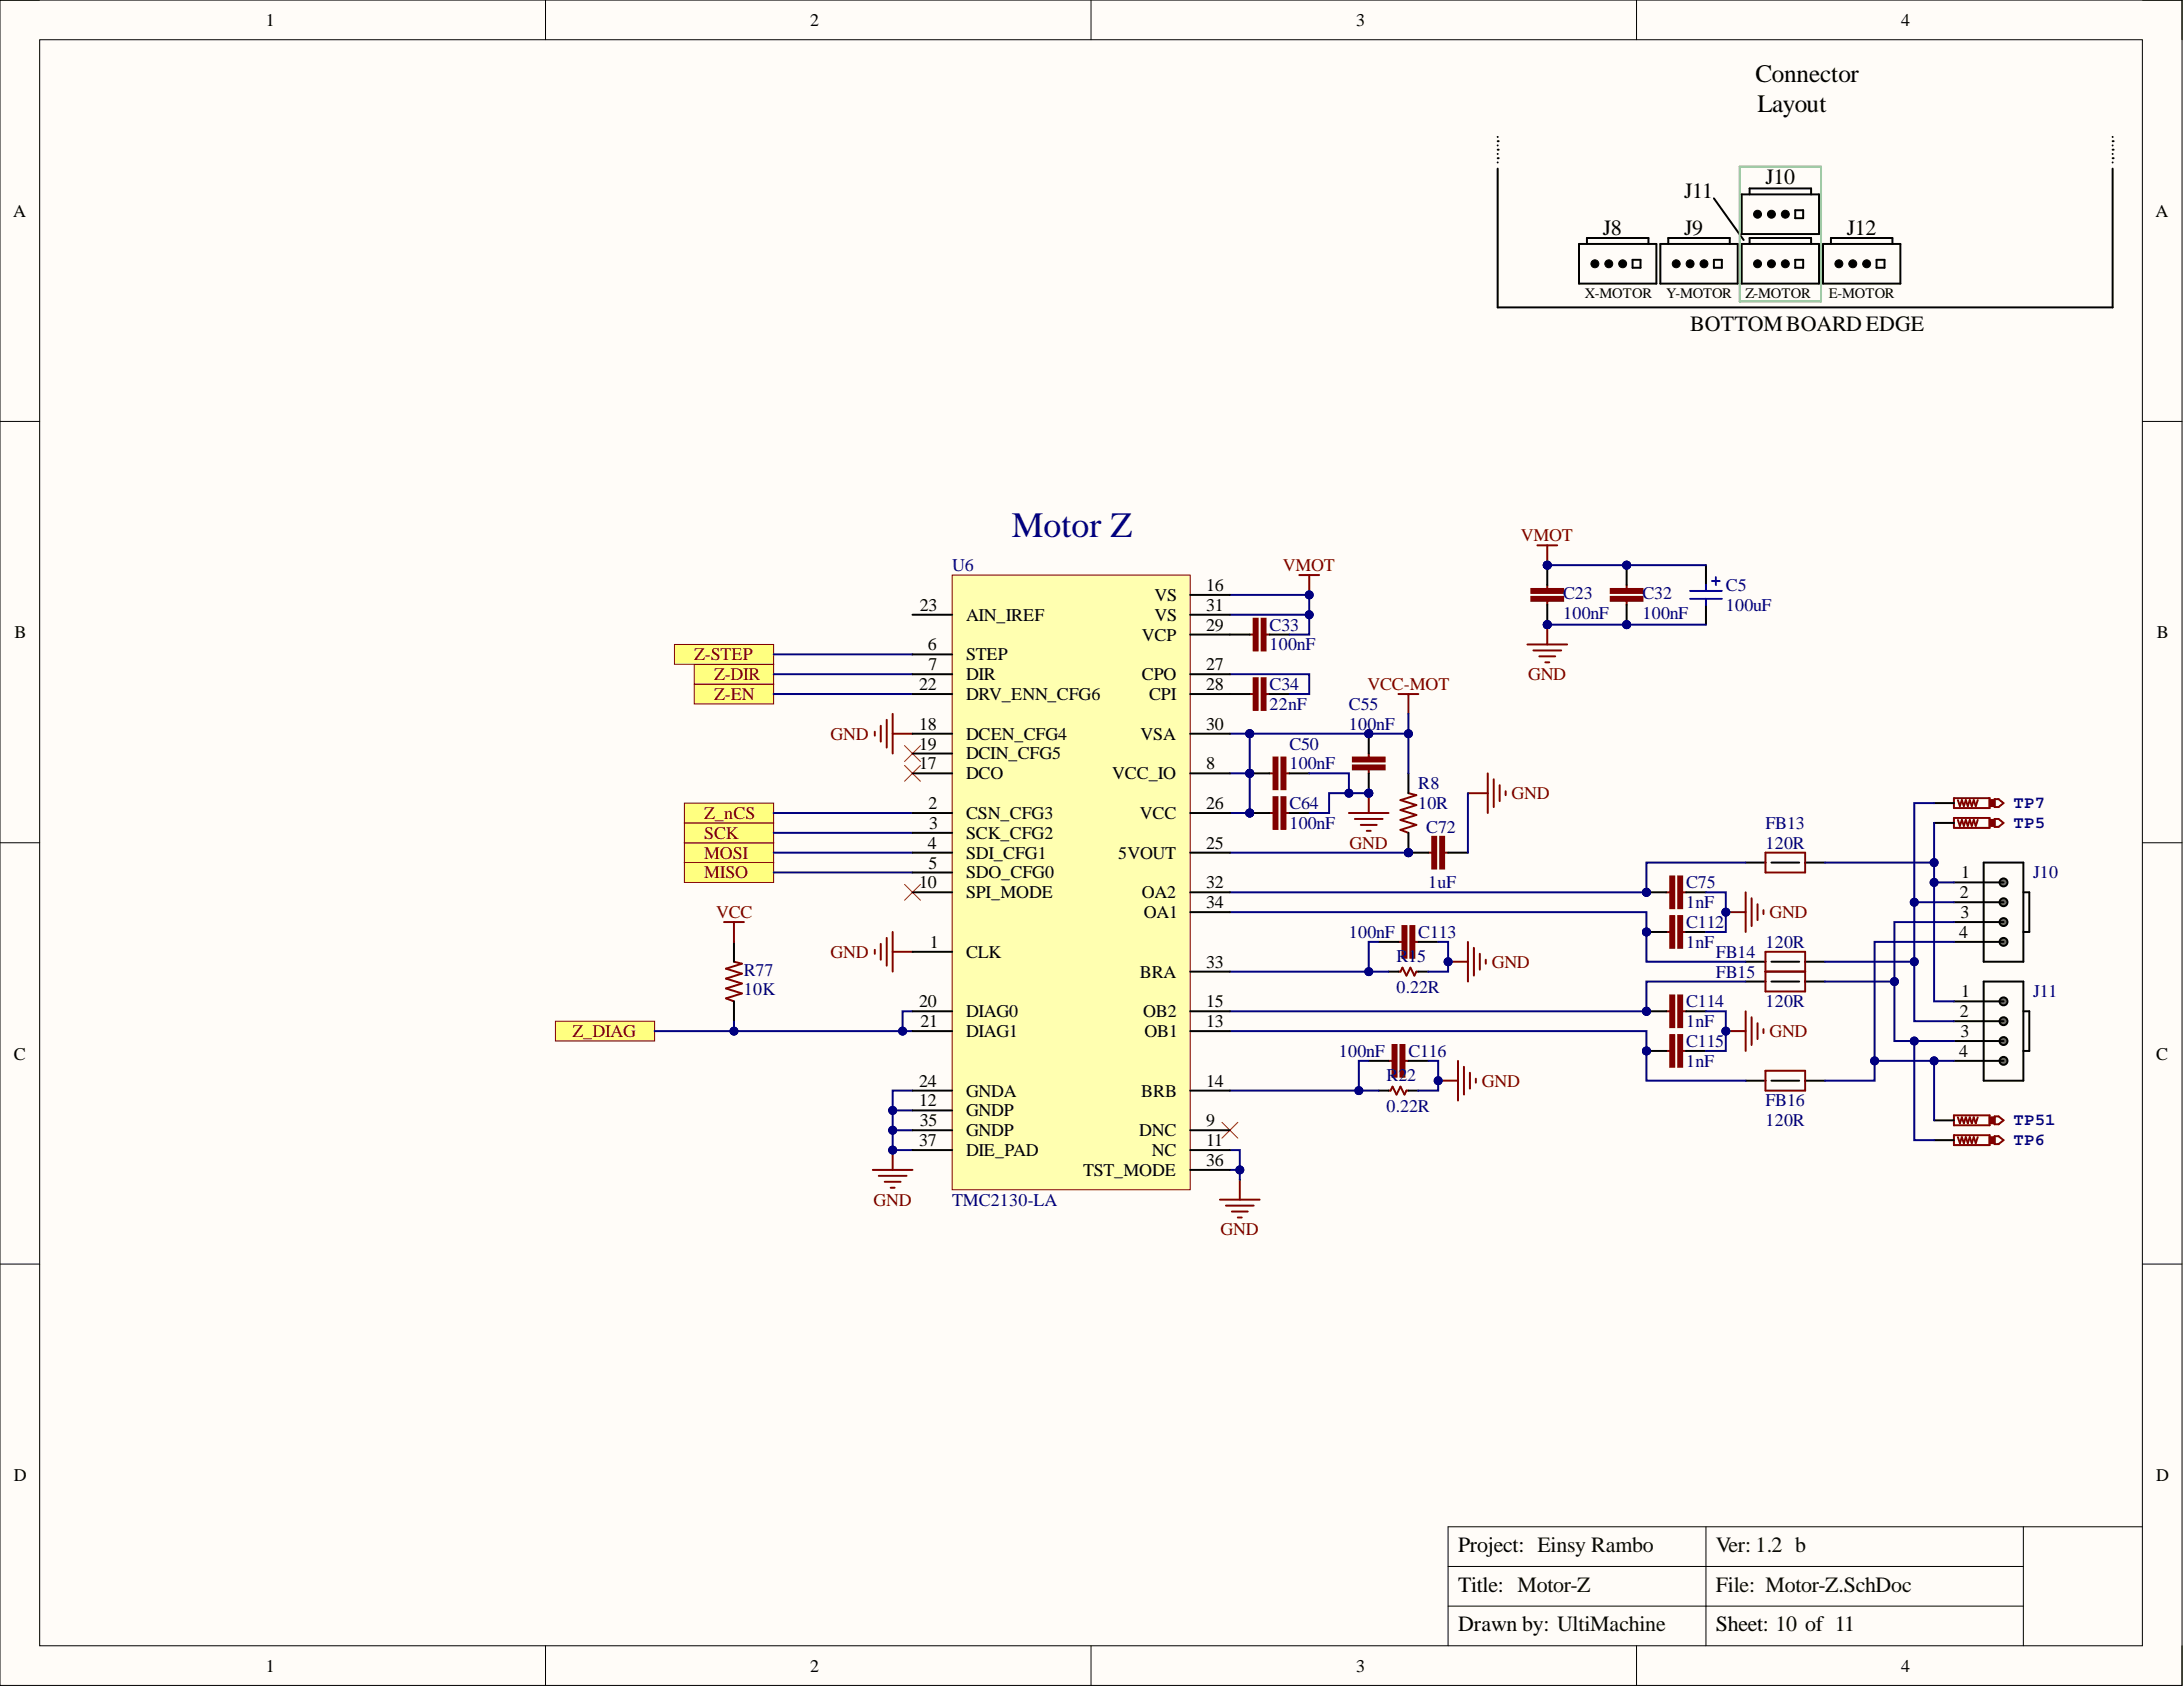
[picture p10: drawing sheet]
<svg xmlns="http://www.w3.org/2000/svg" width="279mm" height="216mm" viewBox="0 0 279 216" stroke-linecap="round" stroke-linejoin="round" font-family="sans-serif">
<defs><g id="words">
<text font-size="4.6" fill="#000080" x="129.5" y="68.8">Motor Z</text>
<g font-size="3.2">
<text x="224.7" y="10.5">Connector</text>
<text x="224.9" y="14.3">Layout</text>
</g>
<g font-size="2.8">
<text x="226" y="23.5">J10</text>
<text x="215.6" y="25.3">J11</text>
<text x="205.1" y="30.1">J8</text>
<text x="215.6" y="30.1">J9</text>
<text x="236.4" y="30.1">J12</text>
<text x="216.3" y="42.3">BOTTOMBOARD EDGE</text>
<text x="186.6" y="203.7">Title: Motor-Z</text>
<text x="186.6" y="198.6">Project: Einsy Rambo</text>
<text x="186.6" y="208.8">Drawn by: UltiMachine</text>
<text x="219.6" y="208.8">Sheet: 10 of 11</text>
</g>
<g font-size="2.8" fill="#080d02">
<text x="219.6" y="203.7">File: Motor-Z.SchDoc</text>
<text x="219.6" y="198.6">Ver: 1.2 b</text>
</g>
<g font-size="2.3">
<text x="34" y="3.3">1</text>
<text x="103.7" y="3.3">2</text>
<text x="173.6" y="3.3">3</text>
<text x="243.3" y="3.3">4</text>
<text x="1.7" y="27.8">A</text>
<text x="275.9" y="27.8">A</text>
<text x="147.8" y="76.9">VS</text>
<text x="154.4" y="75.6">16</text>
<text x="1.9" y="81.6">B</text>
<text x="117.7" y="78.2">23</text>
<text x="118.7" y="83.2">6</text>
<text x="123.6" y="79.4">AIN_IREF</text>
<text x="146.2" y="82">VCP</text>
<text x="147.8" y="79.4">VS</text>
<text x="154.4" y="80.7">29</text>
<text x="154.4" y="78.2">31</text>
<text x="276.1" y="81.6">B</text>
<text x="117.6" y="88.3">22</text>
<text x="118.8" y="85.8">7</text>
<text x="123.6" y="84.5">STEP</text>
<text x="123.6" y="87">DIR</text>
<text x="123.6" y="89.6">DRV_ENN_CFG6</text>
<text x="146.2" y="87">CPO</text>
<text x="147.1" y="89.6">CPI</text>
<text x="154.4" y="85.8">27</text>
<text x="154.4" y="88.3">28</text>
<text x="117.6" y="93.4">18</text>
<text x="117.6" y="95.9">19</text>
<text x="123.6" y="94.7">DCEN_CFG4</text>
<text x="146" y="94.7">VSA</text>
<text x="154.4" y="93.4">30</text>
<text x="117.6" y="98.5">17</text>
<text x="123.6" y="99.7">DCO</text>
<text x="123.6" y="97.2">DCIN_CFG5</text>
<text x="142.3" y="99.7">VCC_IO</text>
<text x="154.4" y="98.5">8</text>
<text x="118.8" y="103.5">2</text>
<text x="118.9" y="106.1">3</text>
<text x="123.6" y="104.8">CSN_CFG3</text>
<text x="123.6" y="107.3">SCK_CFG2</text>
<text x="145.9" y="104.8">VCC</text>
<text x="154.4" y="103.5">26</text>
<text x="117.6" y="113.7">10</text>
<text x="118.7" y="108.6">4</text>
<text x="118.8" y="111.2">5</text>
<text x="123.6" y="109.9">SDI_CFG1</text>
<text x="123.6" y="112.4">SDO_CFG0</text>
<text x="143.1" y="109.9">5VOUT</text>
<text x="154.4" y="108.6">25</text>
<text x="154.4" y="113.7">32</text>
<text x="251" y="112.4">1</text>
<text x="123.6" y="115">SPI_MODE</text>
<text x="146.2" y="115">OA2</text>
<text x="146.4" y="117.5">OA1</text>
<text x="154.4" y="116.2">34</text>
<text x="250.8" y="115">2</text>
<text x="250.9" y="117.5">3</text>
<text x="119" y="121.3">1</text>
<text x="123.6" y="122.6">CLK</text>
<text x="145.9" y="125.1">BRA</text>
<text x="154.4" y="123.8">33</text>
<text x="250.8" y="120">4</text>
<text x="117.6" y="128.9">20</text>
<text x="117.8" y="131.5">21</text>
<text x="123.6" y="130.2">DIAG0</text>
<text x="146.3" y="130.2">OB2</text>
<text x="154.4" y="131.5">13</text>
<text x="154.4" y="128.9">15</text>
<text x="250.8" y="130.2">2</text>
<text x="251" y="127.6">1</text>
<text x="1.8" y="135.6">C</text>
<text x="123.6" y="132.7">DIAG1</text>
<text x="146.5" y="132.7">OB1</text>
<text x="250.8" y="135.3">4</text>
<text x="250.9" y="132.7">3</text>
<text x="276" y="135.6">C</text>
<text x="117.6" y="141.6">12</text>
<text x="117.6" y="139.1">24</text>
<text x="123.6" y="142.9">GNDP</text>
<text x="123.6" y="140.3">GNDA</text>
<text x="146.1" y="140.3">BRB</text>
<text x="154.4" y="139.1">14</text>
<text x="117.6" y="146.7">37</text>
<text x="117.7" y="144.1">35</text>
<text x="123.6" y="145.4">GNDP</text>
<text x="123.6" y="147.9">DIE_PAD</text>
<text x="145.8" y="145.4">DNC</text>
<text x="147.4" y="147.9">NC</text>
<text x="154.4" y="144.1">9</text>
<text x="154.4" y="146.7">11</text>
<text x="154.4" y="149.2">36</text>
<text x="138.6" y="150.5">TST_MODE</text>
<text x="1.8" y="189.5">D</text>
<text x="276" y="189.5">D</text>
<text x="34" y="213.9">1</text>
<text x="103.7" y="213.9">2</text>
<text x="173.6" y="213.9">3</text>
<text x="243.3" y="213.9">4</text>
</g>
<g font-size="2.3" fill="#800000">
<text x="194.6" y="69.3">VMOT</text>
<text x="164.2" y="73.1">VMOT</text>
<text x="88.9" y="84.5">Z-STEP</text>
<text x="91.4" y="89.6">Z-EN</text>
<text x="91.4" y="87">Z-DIR</text>
<text x="175" y="88.3">VCC-MOT</text>
<text x="195.6" y="87">GND</text>
<text x="106.3" y="94.7">GND</text>
<text x="90.1" y="107.3">SCK</text>
<text x="90.1" y="104.8">Z_nCS</text>
<text x="193.5" y="102.3">GND</text>
<text x="90.1" y="109.9">MOSI</text>
<text x="90.1" y="112.4">MISO</text>
<text x="172.7" y="108.6">GND</text>
<text x="91.7" y="117.5">VCC</text>
<text x="226.5" y="117.5">GND</text>
<text x="106.3" y="122.6">GND</text>
<text x="190.9" y="123.8">GND</text>
<text x="73.3" y="132.7">Z_DIAG</text>
<text x="226.5" y="132.7">GND</text>
<text x="189.7" y="139.1">GND</text>
<text x="111.8" y="154.3">GND</text>
<text x="156.2" y="158.1">GND</text>
</g>
<g font-size="2.3" fill="#000080">
<text x="121.9" y="73.1">U6</text>
<text x="200.1" y="76.6">C23</text>
<text x="210.2" y="76.6">C32</text>
<text x="220.9" y="75.6">C5</text>
<text x="162.5" y="80.7">C33</text>
<text x="162.5" y="83.2">100nF</text>
<text x="200.1" y="79.2">100nF</text>
<text x="210.2" y="79.2">100nF</text>
<text x="220.9" y="78.2">100uF</text>
<text x="162.5" y="88.3">C34</text>
<text x="162.5" y="90.9">22nF</text>
<text x="165" y="95.9">C50</text>
<text x="172.6" y="90.9">C55</text>
<text x="172.6" y="93.4">100nF</text>
<text x="165" y="98.5">100nF</text>
<text x="181.5" y="101">R8</text>
<text x="165" y="103.5">C64</text>
<text x="165" y="106.1">100nF</text>
<text x="181.5" y="103.5">10R</text>
<text x="182.5" y="106.6">C72</text>
<text x="226" y="106.1">FB13</text>
<text x="182.8" y="113.7">1uF</text>
<text x="215.8" y="113.7">C75</text>
<text x="226" y="108.6">120R</text>
<text x="260.2" y="112.4">J10</text>
<text x="215.8" y="116.2">1nF</text>
<text x="215.8" y="118.8">C112</text>
<text x="95.2" y="124.9">R77</text>
<text x="172.6" y="120">100nF</text>
<text x="178.7" y="123.1">R15</text>
<text x="181.5" y="120">C113</text>
<text x="215.8" y="121.3">1nF</text>
<text x="219.6" y="122.6">FB14</text>
<text x="219.6" y="125.1">FB15</text>
<text x="226" y="121.3">120R</text>
<text x="95.2" y="127.4">10K</text>
<text x="178.7" y="127.1">0.22R</text>
<text x="215.8" y="128.9">C114</text>
<text x="215.8" y="131.5">1nF</text>
<text x="226" y="128.9">120R</text>
<text x="260.2" y="127.6">J11</text>
<text x="171.4" y="135.3">100nF</text>
<text x="180.3" y="135.3">C116</text>
<text x="215.8" y="134">C115</text>
<text x="215.8" y="136.5">1nF</text>
<text x="177.5" y="142.4">0.22R</text>
<text x="177.5" y="138.3">R22</text>
<text x="226" y="141.6">FB16</text>
<text x="226" y="144.1">120R</text>
<text x="121.9" y="154.3">TMC2130-LA</text>
</g>
<g font-size="2.2" fill="#000080">
<text x="257.7" y="105.9">TP5</text>
<text x="257.7" y="103.4">TP7</text>
<text x="257.7" y="144">TP51</text>
<text x="257.7" y="146.5">TP6</text>
</g>
<g font-size="1.9">
<text x="202.9" y="38.2">X-MOTOR</text>
<text x="213.3" y="38.2">Y-MOTOR</text>
<text x="223.4" y="38.2">Z-MOTOR</text>
<text x="234.1" y="38.2">E-MOTOR</text>
</g>
</g></defs>
<path d="M0 0h279.3v215.7h-279.3z" fill-rule="evenodd" fill="#fffcf8"/>
<path d="M0 0h279.3v215.7h-279.3z" fill="none" stroke="#000" stroke-width=".13"/>
<path d="M5.1 5.1h269.1v205.5h-269.1z" fill-rule="evenodd" fill="#fffcf8"/>
<g fill="none" stroke="#000" stroke-width=".13">
<path d="M0 0h5.1M5.1 5.1h269.1v205.5h-269.1zM69.8 0v5.1M139.6 0v5.1M209.5 0v5.1M274.2 0h5.1v5.1M0 53.9h5.1M274.2 53.9h5.1M0 107.9h5.1M274.2 107.9h5.1M0 161.8h5.1M274.2 161.8h5.1"/>
<path d="M218.3 195.4v15.2M259 195.4v15.2M274.2 195.4h-88.9v15.2M69.8 210.6v5.1M139.6 210.6v5.1M185.3 200.5h73.7M185.3 205.5h73.7M209.5 210.6v5.1M279.3 210.6v5.1"/>
</g>
<g fill="none" stroke="#800000" stroke-width=".25">
<path d="M112 93.6v.6M112.7 92.9v2M113.5 92.1v3.6M114.3 91.4v5M114.3 93.9h2.5M114.3 119.3v5M112 121.6v.5M112.7 120.8v2M113.5 120v3.6M114.3 121.8h2.5M111.7 149.7h5.1M112.5 150.5h3.5"/>
<path d="M113.2 151.2h2.1M114 152h.5M114.3 147.2v2.5"/>
</g>
<circle cx="114.3" cy="147.2" r=".51" fill="#000080"/>
<circle cx="114.3" cy="147.2" r=".51" fill="none" stroke="#000080" stroke-width=".13"/>
<path d="M160 81.2h.5M162 81.2h.5" fill="none" stroke="#800000" stroke-width=".25"/>
<path d="M161.5 79.2h.5v4h-.5z" fill-rule="evenodd" fill="#800000"/>
<path d="M161.5 79.2h.5v4h-.5z" fill="none" stroke="#800000" stroke-width=".25"/>
<path d="M160.5 79.2h.5v4h-.5z" fill-rule="evenodd" fill="#800000"/>
<path d="M160.5 79.2h.5v4h-.5zM160 88.8h.5M162 88.8h.5" fill="none" stroke="#800000" stroke-width=".25"/>
<path d="M157.4 81.2h2.6M162.5 81.2h2.5" fill="none" stroke="#000" stroke-width=".25"/>
<path d="M161.5 86.8h.5v4.1h-.5z" fill-rule="evenodd" fill="#800000"/>
<path d="M161.5 86.8h.5v4.1h-.5z" fill="none" stroke="#800000" stroke-width=".25"/>
<path d="M160.5 86.8h.5v4.1h-.5z" fill-rule="evenodd" fill="#800000"/>
<path d="M160.5 86.8h.5v4.1h-.5z" fill="none" stroke="#800000" stroke-width=".25"/>
<path d="M157.4 88.8h2.6M162.5 88.8h2.5" fill="none" stroke="#000" stroke-width=".25"/>
<circle cx="180.3" cy="109.1" r=".51" fill="#000080"/>
<circle cx="180.3" cy="109.1" r=".51" fill="none" stroke="#000080" stroke-width=".13"/>
<path d="M180.3 101.5l1 .3-2.1 .6 2.1 .6-2.1 .7 2.1 .6-2.1 .6 2.1 .7-2.1 .6 1.1 .4" fill="none" stroke="#800000" stroke-width=".25"/>
<path d="M180.3 99v2.5M180.3 106.6v2.5" fill="none" stroke="#000" stroke-width=".25"/>
<circle cx="180.3" cy="109.1" r=".51" fill="#000080"/>
<circle cx="180.3" cy="109.1" r=".51" fill="none" stroke="#000080" stroke-width=".13"/>
<circle cx="180.3" cy="109.1" r=".51" fill="#000080"/>
<circle cx="180.3" cy="109.1" r=".51" fill="none" stroke="#000080" stroke-width=".13"/>
<path d="M182.8 109.1h.5M184.8 109.1h.5" fill="none" stroke="#800000" stroke-width=".25"/>
<path d="M184.3 107.1h.5v4.1h-.5z" fill-rule="evenodd" fill="#800000"/>
<path d="M184.3 107.1h.5v4.1h-.5z" fill="none" stroke="#800000" stroke-width=".25"/>
<path d="M183.3 107.1h.5v4.1h-.5z" fill-rule="evenodd" fill="#800000"/>
<path d="M183.3 107.1h.5v4.1h-.5z" fill="none" stroke="#800000" stroke-width=".25"/>
<path d="M180.3 109.1h2.5" fill="none" stroke="#000" stroke-width=".25"/>
<circle cx="180.3" cy="109.1" r=".51" fill="#000080"/>
<circle cx="180.3" cy="109.1" r=".51" fill="none" stroke="#000080" stroke-width=".13"/>
<path d="M185.3 109.1h2.6" fill="none" stroke="#000" stroke-width=".25"/>
<circle cx="198" cy="79.9" r=".51" fill="#000080"/>
<circle cx="198" cy="79.9" r=".51" fill="none" stroke="#000080" stroke-width=".13"/>
<circle cx="198" cy="72.3" r=".51" fill="#000080"/>
<circle cx="198" cy="72.3" r=".51" fill="none" stroke="#000080" stroke-width=".13"/>
<path d="M198 74.9v.5M198 76.9v.5" fill="none" stroke="#800000" stroke-width=".25"/>
<path d="M196 75.4h4.1v.5h-4.1z" fill-rule="evenodd" fill="#800000"/>
<path d="M196 75.4h4.1v.5h-4.1z" fill="none" stroke="#800000" stroke-width=".25"/>
<path d="M196 76.4h4.1v.5h-4.1z" fill-rule="evenodd" fill="#800000"/>
<path d="M196 76.4h4.1v.5h-4.1z" fill="none" stroke="#800000" stroke-width=".25"/>
<path d="M198 77.4v2.5" fill="none" stroke="#000" stroke-width=".25"/>
<circle cx="198" cy="79.9" r=".51" fill="#000080"/>
<circle cx="198" cy="79.9" r=".51" fill="none" stroke="#000080" stroke-width=".13"/>
<path d="M198 72.3v2.6" fill="none" stroke="#000" stroke-width=".25"/>
<circle cx="198" cy="72.3" r=".51" fill="#000080"/>
<circle cx="198" cy="72.3" r=".51" fill="none" stroke="#000080" stroke-width=".13"/>
<circle cx="208.2" cy="79.9" r=".51" fill="#000080"/>
<circle cx="208.2" cy="79.9" r=".51" fill="none" stroke="#000080" stroke-width=".13"/>
<circle cx="208.2" cy="72.3" r=".51" fill="#000080"/>
<circle cx="208.2" cy="72.3" r=".51" fill="none" stroke="#000080" stroke-width=".13"/>
<path d="M208.2 74.9v.5M208.2 76.9v.5" fill="none" stroke="#800000" stroke-width=".25"/>
<path d="M206.2 75.4h4v.5h-4z" fill-rule="evenodd" fill="#800000"/>
<path d="M206.2 75.4h4v.5h-4z" fill="none" stroke="#800000" stroke-width=".25"/>
<path d="M206.2 76.4h4v.5h-4z" fill-rule="evenodd" fill="#800000"/>
<path d="M206.2 76.4h4v.5h-4z" fill="none" stroke="#800000" stroke-width=".25"/>
<path d="M208.2 77.4v2.5" fill="none" stroke="#000" stroke-width=".25"/>
<circle cx="208.2" cy="79.9" r=".51" fill="#000080"/>
<circle cx="208.2" cy="79.9" r=".51" fill="none" stroke="#000080" stroke-width=".13"/>
<path d="M208.2 72.3v2.6" fill="none" stroke="#000" stroke-width=".25"/>
<circle cx="208.2" cy="72.3" r=".51" fill="#000080"/>
<circle cx="208.2" cy="72.3" r=".51" fill="none" stroke="#000080" stroke-width=".13"/>
<path d="M218.3 72.3v2.6M218.3 77.4v2.5" fill="none" stroke="#000" stroke-width=".25"/>
<path d="M216.3 75.6h4.1M216.3 76.6h4.1M218.3 74.9v.7M218.3 76.6v.8M219.1 74.4h1M219.6 73.9v1" fill="none" stroke="#00f" stroke-width=".25"/>
<path d="M198 79.9v2.6M195.5 82.5h5.1M196.3 83.2h3.5M197 84h2M197.8 84.8h.5" fill="none" stroke="#800000" stroke-width=".25"/>
<circle cx="198" cy="79.9" r=".51" fill="#000080"/>
<circle cx="198" cy="79.9" r=".51" fill="none" stroke="#000080" stroke-width=".13"/>
<path d="M190.4 99v5M191.2 99.7v3.6M187.9 101.5h2.5M191.9 100.5v2M192.7 101.3v.5" fill="none" stroke="#800000" stroke-width=".25"/>
<circle cx="160" cy="104" r=".51" fill="#000080"/>
<circle cx="160" cy="104" r=".51" fill="none" stroke="#000080" stroke-width=".13"/>
<path d="M162.5 104h.5M164.5 104h.5" fill="none" stroke="#800000" stroke-width=".25"/>
<path d="M163 102h.5v4.1h-.5z" fill-rule="evenodd" fill="#800000"/>
<path d="M163 102h.5v4.1h-.5z" fill="none" stroke="#800000" stroke-width=".25"/>
<path d="M164 102h.5v4.1h-.5z" fill-rule="evenodd" fill="#800000"/>
<path d="M164 102h.5v4.1h-.5z" fill="none" stroke="#800000" stroke-width=".25"/>
<path d="M160 104h2.5M165 104h2.6" fill="none" stroke="#000" stroke-width=".25"/>
<circle cx="160" cy="104" r=".51" fill="#000080"/>
<circle cx="160" cy="104" r=".51" fill="none" stroke="#000080" stroke-width=".13"/>
<circle cx="160" cy="99" r=".51" fill="#000080"/>
<circle cx="160" cy="99" r=".51" fill="none" stroke="#000080" stroke-width=".13"/>
<path d="M162.5 99h.5M164.5 99h.5" fill="none" stroke="#800000" stroke-width=".25"/>
<path d="M163 96.9h.5v4.1h-.5z" fill-rule="evenodd" fill="#800000"/>
<path d="M163 96.9h.5v4.1h-.5z" fill="none" stroke="#800000" stroke-width=".25"/>
<path d="M164 96.9h.5v4.1h-.5z" fill-rule="evenodd" fill="#800000"/>
<path d="M164 96.9h.5v4.1h-.5z" fill="none" stroke="#800000" stroke-width=".25"/>
<path d="M160 99h2.5M165 99h2.6" fill="none" stroke="#000" stroke-width=".25"/>
<circle cx="160" cy="99" r=".51" fill="#000080"/>
<circle cx="160" cy="99" r=".51" fill="none" stroke="#000080" stroke-width=".13"/>
<circle cx="175.2" cy="101.5" r=".51" fill="#000080"/>
<circle cx="175.2" cy="101.5" r=".51" fill="none" stroke="#000080" stroke-width=".13"/>
<circle cx="175.2" cy="93.9" r=".51" fill="#000080"/>
<circle cx="175.2" cy="93.9" r=".51" fill="none" stroke="#000080" stroke-width=".13"/>
<path d="M175.2 96.4v.5M175.2 98.5v.5" fill="none" stroke="#800000" stroke-width=".25"/>
<path d="M173.2 96.9h4v.6h-4z" fill-rule="evenodd" fill="#800000"/>
<path d="M173.2 96.9h4v.6h-4z" fill="none" stroke="#800000" stroke-width=".25"/>
<path d="M173.2 98h4v.5h-4z" fill-rule="evenodd" fill="#800000"/>
<path d="M173.2 98h4v.5h-4z" fill="none" stroke="#800000" stroke-width=".25"/>
<path d="M175.2 99v2.5" fill="none" stroke="#000" stroke-width=".25"/>
<circle cx="175.2" cy="101.5" r=".51" fill="#000080"/>
<circle cx="175.2" cy="101.5" r=".51" fill="none" stroke="#000080" stroke-width=".13"/>
<path d="M175.2 93.9v2.5" fill="none" stroke="#000" stroke-width=".25"/>
<circle cx="175.2" cy="93.9" r=".51" fill="#000080"/>
<circle cx="175.2" cy="93.9" r=".51" fill="none" stroke="#000080" stroke-width=".13"/>
<path d="M172.6 104h5.1M173.4 104.8h3.6M174.2 105.6h2M174.9 106.3h.5M175.2 101.5v2.5" fill="none" stroke="#800000" stroke-width=".25"/>
<circle cx="175.2" cy="101.5" r=".51" fill="#000080"/>
<circle cx="175.2" cy="101.5" r=".51" fill="none" stroke="#000080" stroke-width=".13"/>
<path d="M250.1 104.7h4.6v1.3h-4.6zM250.6 104.9l.2 .8 .3-.8 .3 .8 .2-.8 .3 .8 .2-.8 .3 .8 .2-.8 .3 .8 .2-.8M255.3 104.8h.5l.6 .5-.6 .5h-.5z" fill="none" stroke="#800000" stroke-width=".25"/>
<path d="M254.7 104.9h.6v.8h-.6z" fill-rule="evenodd" fill="#800000"/>
<path d="M254.7 104.9h.6v.8h-.6z" fill="none" stroke="#800000" stroke-width=".25"/>
<path d="M247.5 105.3h2.6" fill="none" stroke="#000" stroke-width=".25"/>
<circle cx="210.7" cy="114.2" r=".51" fill="#000080"/>
<circle cx="210.7" cy="114.2" r=".51" fill="none" stroke="#000080" stroke-width=".13"/>
<path d="M213.3 114.2h.5M215.3 114.2h.5" fill="none" stroke="#800000" stroke-width=".25"/>
<path d="M214.8 112.2h.5v4h-.5z" fill-rule="evenodd" fill="#800000"/>
<path d="M214.8 112.2h.5v4h-.5z" fill="none" stroke="#800000" stroke-width=".25"/>
<path d="M213.8 112.2h.5v4h-.5z" fill-rule="evenodd" fill="#800000"/>
<path d="M213.8 112.2h.5v4h-.5z" fill="none" stroke="#800000" stroke-width=".25"/>
<path d="M210.7 114.2h2.6" fill="none" stroke="#000" stroke-width=".25"/>
<circle cx="210.7" cy="114.2" r=".51" fill="#000080"/>
<circle cx="210.7" cy="114.2" r=".51" fill="none" stroke="#000080" stroke-width=".13"/>
<path d="M215.8 114.2h2.5" fill="none" stroke="#000" stroke-width=".25"/>
<path d="M220.9 116.7h2.5M223.4 114.2v5.1M224.2 115v3.5M224.9 115.7v2.1M225.7 116.5v.5" fill="none" stroke="#800000" stroke-width=".25"/>
<circle cx="220.9" cy="116.7" r=".51" fill="#000080"/>
<circle cx="220.9" cy="116.7" r=".51" fill="none" stroke="#000080" stroke-width=".13"/>
<path d="M250.1 102.1h4.6v1.3h-4.6zM250.6 102.4l.2 .8 .3-.8 .3 .8 .2-.8 .3 .8 .2-.8 .3 .8 .2-.8 .3 .8 .2-.8M255.3 102.3h.5l.6 .5-.6 .5h-.5z" fill="none" stroke="#800000" stroke-width=".25"/>
<path d="M254.7 102.4h.6v.8h-.6z" fill-rule="evenodd" fill="#800000"/>
<path d="M254.7 102.4h.6v.8h-.6z" fill="none" stroke="#800000" stroke-width=".25"/>
<path d="M247.5 102.8h2.6" fill="none" stroke="#000" stroke-width=".25"/>
<circle cx="210.7" cy="119.3" r=".51" fill="#000080"/>
<circle cx="210.7" cy="119.3" r=".51" fill="none" stroke="#000080" stroke-width=".13"/>
<path d="M213.3 119.3h.5M215.3 119.3h.5" fill="none" stroke="#800000" stroke-width=".25"/>
<path d="M214.8 117.2h.5v4.1h-.5z" fill-rule="evenodd" fill="#800000"/>
<path d="M214.8 117.2h.5v4.1h-.5z" fill="none" stroke="#800000" stroke-width=".25"/>
<path d="M213.8 117.2h.5v4.1h-.5z" fill-rule="evenodd" fill="#800000"/>
<path d="M213.8 117.2h.5v4.1h-.5z" fill="none" stroke="#800000" stroke-width=".25"/>
<path d="M210.7 119.3h2.6" fill="none" stroke="#000" stroke-width=".25"/>
<circle cx="210.7" cy="119.3" r=".51" fill="#000080"/>
<circle cx="210.7" cy="119.3" r=".51" fill="none" stroke="#000080" stroke-width=".13"/>
<path d="M215.8 119.3h2.5" fill="none" stroke="#000" stroke-width=".25"/>
<path d="M179 120.5h.5M181 120.5h.5" fill="none" stroke="#800000" stroke-width=".25"/>
<path d="M179.5 118.5h.5v4.1h-.5z" fill-rule="evenodd" fill="#800000"/>
<path d="M179.5 118.5h.5v4.1h-.5z" fill="none" stroke="#800000" stroke-width=".25"/>
<path d="M180.5 118.5h.5v4.1h-.5z" fill-rule="evenodd" fill="#800000"/>
<path d="M180.5 118.5h.5v4.1h-.5zM185.3 123.1h2.6M187.9 120.5v5.1M188.6 121.3v3.6M189.4 122.1v2M190.2 122.8v.5" fill="none" stroke="#800000" stroke-width=".25"/>
<path d="M176.5 120.5h2.5M181.5 120.5h2.6" fill="none" stroke="#000" stroke-width=".25"/>
<circle cx="185.3" cy="123.1" r=".51" fill="#000080"/>
<circle cx="185.3" cy="123.1" r=".51" fill="none" stroke="#000080" stroke-width=".13"/>
<path d="M250.1 145.3h4.6v1.3h-4.6zM250.6 145.5l.2 .8 .3-.8 .3 .8 .2-.8 .3 .8 .2-.8 .3 .8 .2-.8 .3 .8 .2-.8M255.3 145.4h.5l.6 .5-.6 .5h-.5z" fill="none" stroke="#800000" stroke-width=".25"/>
<path d="M254.7 145.5h.6v.8h-.6z" fill-rule="evenodd" fill="#800000"/>
<path d="M254.7 145.5h.6v.8h-.6z" fill="none" stroke="#800000" stroke-width=".25"/>
<path d="M247.5 145.9h2.6" fill="none" stroke="#000" stroke-width=".25"/>
<circle cx="210.7" cy="134.5" r=".51" fill="#000080"/>
<circle cx="210.7" cy="134.5" r=".51" fill="none" stroke="#000080" stroke-width=".13"/>
<path d="M213.3 134.5h.5M215.3 134.5h.5" fill="none" stroke="#800000" stroke-width=".25"/>
<path d="M214.8 132.5h.5v4h-.5z" fill-rule="evenodd" fill="#800000"/>
<path d="M214.8 132.5h.5v4h-.5z" fill="none" stroke="#800000" stroke-width=".25"/>
<path d="M213.8 132.5h.5v4h-.5z" fill-rule="evenodd" fill="#800000"/>
<path d="M213.8 132.5h.5v4h-.5z" fill="none" stroke="#800000" stroke-width=".25"/>
<path d="M210.7 134.5h2.6" fill="none" stroke="#000" stroke-width=".25"/>
<circle cx="210.7" cy="134.5" r=".51" fill="#000080"/>
<circle cx="210.7" cy="134.5" r=".51" fill="none" stroke="#000080" stroke-width=".13"/>
<path d="M215.8 134.5h2.5" fill="none" stroke="#000" stroke-width=".25"/>
<circle cx="210.7" cy="129.4" r=".51" fill="#000080"/>
<circle cx="210.7" cy="129.4" r=".51" fill="none" stroke="#000080" stroke-width=".13"/>
<path d="M213.3 129.4h.5M215.3 129.4h.5" fill="none" stroke="#800000" stroke-width=".25"/>
<path d="M214.8 127.4h.5v4.1h-.5z" fill-rule="evenodd" fill="#800000"/>
<path d="M214.8 127.4h.5v4.1h-.5z" fill="none" stroke="#800000" stroke-width=".25"/>
<path d="M213.8 127.4h.5v4.1h-.5z" fill-rule="evenodd" fill="#800000"/>
<path d="M213.8 127.4h.5v4.1h-.5z" fill="none" stroke="#800000" stroke-width=".25"/>
<path d="M210.7 129.4h2.6" fill="none" stroke="#000" stroke-width=".25"/>
<circle cx="210.7" cy="129.4" r=".51" fill="#000080"/>
<circle cx="210.7" cy="129.4" r=".51" fill="none" stroke="#000080" stroke-width=".13"/>
<path d="M215.8 129.4h2.5" fill="none" stroke="#000" stroke-width=".25"/>
<path d="M220.9 132h2.5M223.4 129.4v5.1M224.2 130.2v3.5M224.9 130.9v2.1M225.7 131.7v.5" fill="none" stroke="#800000" stroke-width=".25"/>
<circle cx="220.9" cy="132" r=".51" fill="#000080"/>
<circle cx="220.9" cy="132" r=".51" fill="none" stroke="#000080" stroke-width=".13"/>
<path d="M177.7 135.8h.5M179.8 135.8h.5" fill="none" stroke="#800000" stroke-width=".25"/>
<path d="M178.2 133.7h.5v4.1h-.5z" fill-rule="evenodd" fill="#800000"/>
<path d="M178.2 133.7h.5v4.1h-.5z" fill="none" stroke="#800000" stroke-width=".25"/>
<path d="M179.2 133.7h.6v4.1h-.6z" fill-rule="evenodd" fill="#800000"/>
<path d="M179.2 133.7h.6v4.1h-.6zM184.1 138.3h2.5M186.6 135.8v5M187.4 136.5v3.6M188.1 137.3v2M188.9 138.1v.5" fill="none" stroke="#800000" stroke-width=".25"/>
<path d="M175.2 135.8h2.5M180.3 135.8h2.5" fill="none" stroke="#000" stroke-width=".25"/>
<circle cx="184.1" cy="138.3" r=".51" fill="#000080"/>
<circle cx="184.1" cy="138.3" r=".51" fill="none" stroke="#000080" stroke-width=".13"/>
<path d="M87.6 107.9h11.4v2.5h-11.4z" fill-rule="evenodd" fill="#ffff80"/>
<path d="M87.6 107.9h11.4v2.5h-11.4z" fill="none" stroke="#800000" stroke-width=".13"/>
<path d="M87.6 110.4h11.4v2.5h-11.4z" fill-rule="evenodd" fill="#ffff80"/>
<path d="M87.6 110.4h11.4v2.5h-11.4z" fill="none" stroke="#800000" stroke-width=".13"/>
<path d="M87.6 105.3h11.4v2.6h-11.4z" fill-rule="evenodd" fill="#ffff80"/>
<path d="M87.6 105.3h11.4v2.6h-11.4z" fill="none" stroke="#800000" stroke-width=".13"/>
<path d="M250.1 142.7h4.6v1.3h-4.6zM250.6 143l.2 .8 .3-.8 .3 .8 .2-.8 .3 .8 .2-.8 .3 .8 .2-.8 .3 .8 .2-.8M255.3 142.9h.5l.6 .5-.6 .5h-.5z" fill="none" stroke="#800000" stroke-width=".25"/>
<path d="M254.7 143h.6v.8h-.6z" fill-rule="evenodd" fill="#800000"/>
<path d="M254.7 143h.6v.8h-.6z" fill="none" stroke="#800000" stroke-width=".25"/>
<path d="M247.5 143.4h2.6" fill="none" stroke="#000" stroke-width=".25"/>
<path d="M88.9 87.6h10.1v2.5h-10.1z" fill-rule="evenodd" fill="#ffff80"/>
<path d="M88.9 87.6h10.1v2.5h-10.1z" fill="none" stroke="#800000" stroke-width=".13"/>
<path d="M88.9 85h10.1v2.6h-10.1z" fill-rule="evenodd" fill="#ffff80"/>
<path d="M88.9 85h10.1v2.6h-10.1z" fill="none" stroke="#800000" stroke-width=".13"/>
<path d="M86.3 82.5h12.7v2.5h-12.7z" fill-rule="evenodd" fill="#ffff80"/>
<path d="M86.3 82.5h12.7v2.5h-12.7z" fill="none" stroke="#800000" stroke-width=".13"/>
<path d="M71.1 130.7h12.7v2.5h-12.7z" fill-rule="evenodd" fill="#ffff80"/>
<path d="M71.1 130.7h12.7v2.5h-12.7z" fill="none" stroke="#800000" stroke-width=".13"/>
<path d="M87.6 102.8h11.4v2.5h-11.4z" fill-rule="evenodd" fill="#ffff80"/>
<path d="M87.6 102.8h11.4v2.5h-11.4z" fill="none" stroke="#800000" stroke-width=".13"/>
<path d="M166.3 73.6h2.5M167.6 73.6v2.5M179 88.8h2.5M180.3 88.8v2.6M92.7 118h2.5M93.9 118v2.5M93.9 123.1l1.1 .2-2.1 .7 2.1 .6-2.1 .6 2.1 .7-2.1 .6 2.1 .6-2.1 .7 1 .4M156.1 153.5h5.1M156.9 154.3h3.6M157.7 155.1h2M158.4 155.8h.5M158.7 151v2.5" fill="none" stroke="#800000" stroke-width=".25"/>
<path d="M115.8 95.4l2 2.1M115.8 98l2 2M117.8 95.4l-2 2.1M117.8 98l-2 2M115.8 113.2l2 2M117.8 113.2l-2 2M156.4 143.6l2 2.1M158.4 143.6l-2 2.1" fill="none" stroke="#f00" stroke-width=".13"/>
<g fill="none" stroke="#000" stroke-width=".25">
<path d="M191.7 18.1h.1M191.7 19.2h.1M191.7 17.5h.1M191.7 18.6h.1M191.7 19.7h.1M270.4 18.1h.1M270.4 19.2h.1M270.4 17.5h.1M270.4 18.6h.1M270.4 19.7h.1M191.7 20.2h.1M191.7 21.6v17.7h78.7v-17.7"/>
<path d="M191.7 20.8h.1M202.1 31.2h9.9v5.1h-9.9zM203.1 31.2v-.7h7.9v.7M209 33.3h1v1h-1zM212.5 31.2h9.9v5.1h-9.9zM213.5 31.2v-.7h7.9v.7M219.4 33.3h1v1h-1zM219.4 25.4l3.8 5.3M222.9 31.2h9.9v5.1h-9.9zM222.9 24.9h9.9v5.1h-9.9zM223.9 31.2v-.7h7.9v.7M223.9 24.9v-.8h7.9v.8"/>
<path d="M229.8 33.3h1v1h-1zM229.8 26.9h1v1h-1zM233.3 31.2h9.9v5.1h-9.9zM234.3 31.2v-.7h7.9v.7M240.2 33.3h1v1h-1zM270.4 20.2h.1M270.4 20.8h.1M93.9 120.5v2.6M93.9 128.2v2.5"/>
</g>
<g fill="#000">
<circle cx="204.1" cy="33.8" r=".51"/>
<circle cx="205.9" cy="33.8" r=".51"/>
<circle cx="207.7" cy="33.8" r=".51"/>
<circle cx="214.5" cy="33.8" r=".51"/>
<circle cx="216.3" cy="33.8" r=".51"/>
<circle cx="218.1" cy="33.8" r=".51"/>
<circle cx="224.9" cy="33.8" r=".51"/>
<circle cx="224.9" cy="27.4" r=".51"/>
<circle cx="226.7" cy="33.8" r=".51"/>
<circle cx="226.7" cy="27.4" r=".51"/>
<circle cx="228.5" cy="33.8" r=".51"/>
<circle cx="228.5" cy="27.4" r=".51"/>
<circle cx="235.4" cy="33.8" r=".51"/>
<circle cx="237.1" cy="33.8" r=".51"/>
<circle cx="238.9" cy="33.8" r=".51"/>
</g>
<g fill="none" stroke="#000" stroke-width=".13">
<circle cx="204.1" cy="33.8" r=".51"/>
<circle cx="205.9" cy="33.8" r=".51"/>
<circle cx="207.7" cy="33.8" r=".51"/>
<circle cx="214.5" cy="33.8" r=".51"/>
<circle cx="216.3" cy="33.8" r=".51"/>
<circle cx="218.1" cy="33.8" r=".51"/>
<circle cx="224.9" cy="33.8" r=".51"/>
<circle cx="224.9" cy="27.4" r=".51"/>
<circle cx="226.7" cy="33.8" r=".51"/>
<circle cx="226.7" cy="27.4" r=".51"/>
<circle cx="228.5" cy="33.8" r=".51"/>
<circle cx="228.5" cy="27.4" r=".51"/>
<circle cx="235.4" cy="33.8" r=".51"/>
<circle cx="237.1" cy="33.8" r=".51"/>
<circle cx="238.9" cy="33.8" r=".51"/>
</g>
<path d="M222.7 21.3h10.4v17.3h-10.4z" fill="none" stroke="#5cd481" stroke-width=".25"/>
<circle cx="167.6" cy="76.1" r=".51" fill="#000080"/>
<circle cx="167.6" cy="76.1" r=".51" fill="none" stroke="#000080" stroke-width=".13"/>
<path d="M196.8 69.8h2.5M198 69.8v2.5" fill="none" stroke="#800000" stroke-width=".25"/>
<circle cx="198" cy="72.3" r=".51" fill="#000080"/>
<circle cx="198" cy="72.3" r=".51" fill="none" stroke="#000080" stroke-width=".13"/>
<path d="M226 109.1h5v2.6h-5zM177.7 139.6h.3l.2-.5 .5 1 .5-1 .6 1 .2-.5h.3M179 124.3h.2l.3-.5 .5 1.1 .5-1.1 .5 1.1 .3-.6h.2M226 124.3h5M226 121.8h5v5.1h-5zM226 137h5v2.6h-5z" fill="none" stroke="#800000" stroke-width=".25"/>
<g fill="none" stroke="#000" stroke-width=".25">
<path d="M223.4 110.4h2.6M226.7 110.4h3.6M231 110.4h2.6M176.5 139.6h1.2M177.7 124.3h1.3M180.3 139.6h1.2M181.5 124.3h1.3M223.4 123.1h2.6M223.4 125.6h2.6M223.4 138.3h2.6M226.7 123.1h3.6M226.7 125.6h3.6"/>
<path d="M226.7 138.3h3.6M231 123.1h2.6M231 125.6h2.6M231 138.3h2.6"/>
</g>
<path d="M99 104h17.8M99 106.6h17.8M99 109.1h17.8M99 111.7h17.8M83.8 132h33" fill="none" stroke="#000080" stroke-width=".25"/>
<circle cx="115.5" cy="132" r=".51" fill="#000080"/>
<circle cx="115.5" cy="132" r=".51" fill="none" stroke="#000080" stroke-width=".13"/>
<circle cx="93.9" cy="132" r=".51" fill="#000080"/>
<circle cx="93.9" cy="132" r=".51" fill="none" stroke="#000080" stroke-width=".13"/>
<path d="M116.8 144.6h-2.5v2.6h2.5" fill="none" stroke="#000080" stroke-width=".25"/>
<circle cx="114.3" cy="144.6" r=".51" fill="#000080"/>
<circle cx="114.3" cy="144.6" r=".51" fill="none" stroke="#000080" stroke-width=".13"/>
<circle cx="114.3" cy="147.2" r=".51" fill="#000080"/>
<circle cx="114.3" cy="147.2" r=".51" fill="none" stroke="#000080" stroke-width=".13"/>
<path d="M116.8 142.1h-2.5v2.5" fill="none" stroke="#000080" stroke-width=".25"/>
<circle cx="114.3" cy="142.1" r=".51" fill="#000080"/>
<circle cx="114.3" cy="142.1" r=".51" fill="none" stroke="#000080" stroke-width=".13"/>
<circle cx="114.3" cy="144.6" r=".51" fill="#000080"/>
<circle cx="114.3" cy="144.6" r=".51" fill="none" stroke="#000080" stroke-width=".13"/>
<path d="M116.8 139.6h-2.5v2.5" fill="none" stroke="#000080" stroke-width=".25"/>
<circle cx="114.3" cy="142.1" r=".51" fill="#000080"/>
<circle cx="114.3" cy="142.1" r=".51" fill="none" stroke="#000080" stroke-width=".13"/>
<path d="M198 72.3h20.3" fill="none" stroke="#000080" stroke-width=".25"/>
<circle cx="198" cy="72.3" r=".51" fill="#000080"/>
<circle cx="198" cy="72.3" r=".51" fill="none" stroke="#000080" stroke-width=".13"/>
<circle cx="208.2" cy="72.3" r=".51" fill="#000080"/>
<circle cx="208.2" cy="72.3" r=".51" fill="none" stroke="#000080" stroke-width=".13"/>
<path d="M198 79.9h20.3" fill="none" stroke="#000080" stroke-width=".25"/>
<circle cx="198" cy="79.9" r=".51" fill="#000080"/>
<circle cx="198" cy="79.9" r=".51" fill="none" stroke="#000080" stroke-width=".13"/>
<circle cx="208.2" cy="79.9" r=".51" fill="#000080"/>
<circle cx="208.2" cy="79.9" r=".51" fill="none" stroke="#000080" stroke-width=".13"/>
<path d="M167.6 99h5v2.5" fill="none" stroke="#000080" stroke-width=".25"/>
<circle cx="172.6" cy="101.5" r=".51" fill="#000080"/>
<circle cx="172.6" cy="101.5" r=".51" fill="none" stroke="#000080" stroke-width=".13"/>
<path d="M218.3 114.2h2.6v5.1h-2.6" fill="none" stroke="#000080" stroke-width=".25"/>
<circle cx="220.9" cy="116.7" r=".51" fill="#000080"/>
<circle cx="220.9" cy="116.7" r=".51" fill="none" stroke="#000080" stroke-width=".13"/>
<path d="M218.3 129.4h2.6v5.1h-2.6" fill="none" stroke="#000080" stroke-width=".25"/>
<circle cx="220.9" cy="132" r=".51" fill="#000080"/>
<circle cx="220.9" cy="132" r=".51" fill="none" stroke="#000080" stroke-width=".13"/>
<path d="M157.4 109.1h22.9M187.9 101.5v7.6" fill="none" stroke="#000080" stroke-width=".25"/>
<circle cx="180.3" cy="109.1" r=".51" fill="#000080"/>
<circle cx="180.3" cy="109.1" r=".51" fill="none" stroke="#000080" stroke-width=".13"/>
<path d="M157.4 104h2.6" fill="none" stroke="#000080" stroke-width=".25"/>
<circle cx="160" cy="104" r=".51" fill="#000080"/>
<circle cx="160" cy="104" r=".51" fill="none" stroke="#000080" stroke-width=".13"/>
<path d="M157.4 99h2.6" fill="none" stroke="#000080" stroke-width=".25"/>
<circle cx="160" cy="99" r=".51" fill="#000080"/>
<circle cx="160" cy="99" r=".51" fill="none" stroke="#000080" stroke-width=".13"/>
<path d="M157.4 93.9h2.6" fill="none" stroke="#000080" stroke-width=".25"/>
<circle cx="160" cy="93.9" r=".51" fill="#000080"/>
<circle cx="160" cy="93.9" r=".51" fill="none" stroke="#000080" stroke-width=".13"/>
<path d="M157.4 86.3h10.2v2.5h-2.6M175.2 135.8h-1.3v3.8h-16.5" fill="none" stroke="#000080" stroke-width=".25"/>
<circle cx="173.9" cy="139.6" r=".51" fill="#000080"/>
<circle cx="173.9" cy="139.6" r=".51" fill="none" stroke="#000080" stroke-width=".13"/>
<path d="M157.4 76.1h10.2v2.6" fill="none" stroke="#000080" stroke-width=".25"/>
<circle cx="167.6" cy="78.7" r=".51" fill="#000080"/>
<circle cx="167.6" cy="78.7" r=".51" fill="none" stroke="#000080" stroke-width=".13"/>
<circle cx="167.6" cy="76.1" r=".51" fill="#000080"/>
<circle cx="167.6" cy="76.1" r=".51" fill="none" stroke="#000080" stroke-width=".13"/>
<path d="M157.4 78.7h10.2v2.5h-2.6" fill="none" stroke="#000080" stroke-width=".25"/>
<circle cx="167.6" cy="78.7" r=".51" fill="#000080"/>
<circle cx="167.6" cy="78.7" r=".51" fill="none" stroke="#000080" stroke-width=".13"/>
<path d="M175.2 101.5h-5.1v2.5h-2.5" fill="none" stroke="#000080" stroke-width=".25"/>
<circle cx="175.2" cy="101.5" r=".51" fill="#000080"/>
<circle cx="175.2" cy="101.5" r=".51" fill="none" stroke="#000080" stroke-width=".13"/>
<circle cx="172.6" cy="101.5" r=".51" fill="#000080"/>
<circle cx="172.6" cy="101.5" r=".51" fill="none" stroke="#000080" stroke-width=".13"/>
<path d="M160 93.9v10.1" fill="none" stroke="#000080" stroke-width=".25"/>
<circle cx="160" cy="93.9" r=".51" fill="#000080"/>
<circle cx="160" cy="93.9" r=".51" fill="none" stroke="#000080" stroke-width=".13"/>
<circle cx="160" cy="99" r=".51" fill="#000080"/>
<circle cx="160" cy="99" r=".51" fill="none" stroke="#000080" stroke-width=".13"/>
<circle cx="160" cy="104" r=".51" fill="#000080"/>
<circle cx="160" cy="104" r=".51" fill="none" stroke="#000080" stroke-width=".13"/>
<path d="M160 93.9h20.3v5.1" fill="none" stroke="#000080" stroke-width=".25"/>
<circle cx="160" cy="93.9" r=".51" fill="#000080"/>
<circle cx="160" cy="93.9" r=".51" fill="none" stroke="#000080" stroke-width=".13"/>
<circle cx="175.2" cy="93.9" r=".51" fill="#000080"/>
<circle cx="175.2" cy="93.9" r=".51" fill="none" stroke="#000080" stroke-width=".13"/>
<circle cx="180.3" cy="93.9" r=".51" fill="#000080"/>
<circle cx="180.3" cy="93.9" r=".51" fill="none" stroke="#000080" stroke-width=".13"/>
<path d="M176.5 120.5h-1.3v3.8h-17.8" fill="none" stroke="#000080" stroke-width=".25"/>
<circle cx="175.2" cy="124.3" r=".51" fill="#000080"/>
<circle cx="175.2" cy="124.3" r=".51" fill="none" stroke="#000080" stroke-width=".13"/>
<path d="M157.4 147.2h1.3v3.8" fill="none" stroke="#000080" stroke-width=".25"/>
<circle cx="158.7" cy="149.7" r=".51" fill="#000080"/>
<circle cx="158.7" cy="149.7" r=".51" fill="none" stroke="#000080" stroke-width=".13"/>
<path d="M157.4 149.7h1.3" fill="none" stroke="#000080" stroke-width=".25"/>
<circle cx="158.7" cy="149.7" r=".51" fill="#000080"/>
<circle cx="158.7" cy="149.7" r=".51" fill="none" stroke="#000080" stroke-width=".13"/>
<path d="M99 83.7h17.8M99 86.3h17.8M99 88.8h17.8M180.3 91.4v2.5" fill="none" stroke="#000080" stroke-width=".25"/>
<circle cx="180.3" cy="93.9" r=".51" fill="#000080"/>
<circle cx="180.3" cy="93.9" r=".51" fill="none" stroke="#000080" stroke-width=".13"/>
<path d="M116.8 129.4h-1.3v2.6" fill="none" stroke="#000080" stroke-width=".25"/>
<circle cx="115.5" cy="132" r=".51" fill="#000080"/>
<circle cx="115.5" cy="132" r=".51" fill="none" stroke="#000080" stroke-width=".13"/>
<path d="M93.9 130.7v1.3" fill="none" stroke="#000080" stroke-width=".25"/>
<circle cx="93.9" cy="132" r=".51" fill="#000080"/>
<circle cx="93.9" cy="132" r=".51" fill="none" stroke="#000080" stroke-width=".13"/>
<path d="M175.2 124.3h2.5" fill="none" stroke="#000080" stroke-width=".25"/>
<circle cx="175.2" cy="124.3" r=".51" fill="#000080"/>
<circle cx="175.2" cy="124.3" r=".51" fill="none" stroke="#000080" stroke-width=".13"/>
<path d="M184.1 120.5h1.2v3.8h-2.5" fill="none" stroke="#000080" stroke-width=".25"/>
<circle cx="185.3" cy="123.1" r=".51" fill="#000080"/>
<circle cx="185.3" cy="123.1" r=".51" fill="none" stroke="#000080" stroke-width=".13"/>
<path d="M182.8 135.8h1.3v3.8h-2.6" fill="none" stroke="#000080" stroke-width=".25"/>
<circle cx="184.1" cy="138.3" r=".51" fill="#000080"/>
<circle cx="184.1" cy="138.3" r=".51" fill="none" stroke="#000080" stroke-width=".13"/>
<path d="M173.9 139.6h2.6" fill="none" stroke="#000080" stroke-width=".25"/>
<circle cx="173.9" cy="139.6" r=".51" fill="#000080"/>
<circle cx="173.9" cy="139.6" r=".51" fill="none" stroke="#000080" stroke-width=".13"/>
<path d="M223.4 110.4h-12.7v3.8h-53.3" fill="none" stroke="#000080" stroke-width=".25"/>
<circle cx="210.7" cy="114.2" r=".51" fill="#000080"/>
<circle cx="210.7" cy="114.2" r=".51" fill="none" stroke="#000080" stroke-width=".13"/>
<path d="M157.4 116.7h53.3v6.4h12.7" fill="none" stroke="#000080" stroke-width=".25"/>
<circle cx="210.7" cy="119.3" r=".51" fill="#000080"/>
<circle cx="210.7" cy="119.3" r=".51" fill="none" stroke="#000080" stroke-width=".13"/>
<path d="M223.4 125.6h-12.7v3.8h-53.3" fill="none" stroke="#000080" stroke-width=".25"/>
<circle cx="210.7" cy="129.4" r=".51" fill="#000080"/>
<circle cx="210.7" cy="129.4" r=".51" fill="none" stroke="#000080" stroke-width=".13"/>
<path d="M157.4 132h53.3v6.3h12.7" fill="none" stroke="#000080" stroke-width=".25"/>
<circle cx="210.7" cy="134.5" r=".51" fill="#000080"/>
<circle cx="210.7" cy="134.5" r=".51" fill="none" stroke="#000080" stroke-width=".13"/>
<path d="M247.5 135.8v7.6" fill="none" stroke="#000080" stroke-width=".25"/>
<circle cx="247.5" cy="135.8" r=".51" fill="#000080"/>
<circle cx="247.5" cy="135.8" r=".51" fill="none" stroke="#000080" stroke-width=".13"/>
<path d="M245 133.2v12.7h2.5" fill="none" stroke="#000080" stroke-width=".25"/>
<circle cx="245" cy="133.2" r=".51" fill="#000080"/>
<circle cx="245" cy="133.2" r=".51" fill="none" stroke="#000080" stroke-width=".13"/>
<path d="M247.5 105.3v5.1" fill="none" stroke="#000080" stroke-width=".25"/>
<circle cx="247.5" cy="110.4" r=".51" fill="#000080"/>
<circle cx="247.5" cy="110.4" r=".51" fill="none" stroke="#000080" stroke-width=".13"/>
<path d="M247.5 102.8h-2.5v12.7" fill="none" stroke="#000080" stroke-width=".25"/>
<circle cx="245" cy="115.5" r=".51" fill="#000080"/>
<circle cx="245" cy="115.5" r=".51" fill="none" stroke="#000080" stroke-width=".13"/>
<path d="M121.9 73.6h30.4v78.7h-30.4z" fill-rule="evenodd" fill="#ffffb0"/>
<path d="M121.9 73.6h30.4v78.7h-30.4z" fill="none" stroke="#800000" stroke-width=".13"/>
<g fill="none" stroke="#000" stroke-width=".25">
<path d="M116.8 78.7h5.1M152.3 76.1h5.1M152.3 78.7h5.1M116.8 83.7h5.1M116.8 86.3h5.1M116.8 99h5.1M116.8 93.9h5.1M116.8 96.4h5.1M116.8 88.8h5.1M152.3 86.3h5.1M152.3 99h5.1M152.3 93.9h5.1"/>
<path d="M152.3 88.8h5.1M152.3 81.2h5.1M116.8 104h5.1M116.8 106.6h5.1M116.8 109.1h5.1M116.8 111.7h5.1M116.8 114.2h5.1M152.3 104h5.1M152.3 109.1h5.1M152.3 114.2h5.1M152.3 116.7h5.1M116.8 121.8h5.1"/>
<path d="M116.8 132h5.1M116.8 139.6h5.1M116.8 129.4h5.1M152.3 132h5.1M152.3 139.6h5.1M152.3 129.4h5.1M152.3 124.3h5.1M116.8 144.6h5.1M116.8 147.2h5.1M116.8 142.1h5.1M152.3 144.6h5.1M152.3 147.2h5.1"/>
<path d="M152.3 149.7h5.1"/>
</g>
<circle cx="256.4" cy="120.5" r=".51" fill="#666"/>
<circle cx="256.4" cy="120.5" r=".51" fill="none" stroke="#000" stroke-width=".25"/>
<circle cx="256.4" cy="118" r=".51" fill="#666"/>
<circle cx="256.4" cy="118" r=".51" fill="none" stroke="#000" stroke-width=".25"/>
<circle cx="256.4" cy="115.5" r=".51" fill="#666"/>
<circle cx="256.4" cy="115.5" r=".51" fill="none" stroke="#000" stroke-width=".25"/>
<circle cx="256.4" cy="112.9" r=".51" fill="#666"/>
<g fill="none" stroke="#000" stroke-width=".25">
<path d="M250.1 112.9h6.3M250.1 115.5h6.3M250.1 118h6.3M253.9 110.4h5.1v12.7h-5.1zM259 114.2h.7v5.1h-.7M250.1 120.5h6.3"/>
<circle cx="256.4" cy="112.9" r=".51"/>
</g>
<circle cx="256.4" cy="135.8" r=".51" fill="#666"/>
<circle cx="256.4" cy="135.8" r=".51" fill="none" stroke="#000" stroke-width=".25"/>
<circle cx="256.4" cy="133.2" r=".51" fill="#666"/>
<circle cx="256.4" cy="133.2" r=".51" fill="none" stroke="#000" stroke-width=".25"/>
<circle cx="256.4" cy="130.7" r=".51" fill="#666"/>
<circle cx="256.4" cy="130.7" r=".51" fill="none" stroke="#000" stroke-width=".25"/>
<circle cx="256.4" cy="128.2" r=".51" fill="#666"/>
<g fill="none" stroke="#000" stroke-width=".25">
<path d="M250.1 128.2h6.3M250.1 130.7h6.3M250.1 133.2h6.3M250.1 135.8h6.3M253.9 125.6h5.1v12.7h-5.1zM259 129.4h.7v5.1h-.7"/>
<circle cx="256.4" cy="128.2" r=".51"/>
</g>
<path d="M233.6 110.4h13.9v2.5h2.6" fill="none" stroke="#000080" stroke-width=".25"/>
<circle cx="247.5" cy="110.4" r=".51" fill="#000080"/>
<circle cx="247.5" cy="110.4" r=".51" fill="none" stroke="#000080" stroke-width=".13"/>
<circle cx="247.5" cy="112.9" r=".51" fill="#000080"/>
<circle cx="247.5" cy="112.9" r=".51" fill="none" stroke="#000080" stroke-width=".13"/>
<path d="M250.1 115.5h-5.1v7.6h-11.4" fill="none" stroke="#000080" stroke-width=".25"/>
<circle cx="245" cy="115.5" r=".51" fill="#000080"/>
<circle cx="245" cy="115.5" r=".51" fill="none" stroke="#000080" stroke-width=".13"/>
<circle cx="245" cy="123.1" r=".51" fill="#000080"/>
<circle cx="245" cy="123.1" r=".51" fill="none" stroke="#000080" stroke-width=".13"/>
<path d="M250.1 118h-7.6v7.6h-8.9" fill="none" stroke="#000080" stroke-width=".25"/>
<circle cx="242.5" cy="125.6" r=".51" fill="#000080"/>
<circle cx="242.5" cy="125.6" r=".51" fill="none" stroke="#000080" stroke-width=".13"/>
<path d="M250.1 120.5h-10.2v17.8h-6.3" fill="none" stroke="#000080" stroke-width=".25"/>
<circle cx="239.9" cy="135.8" r=".51" fill="#000080"/>
<circle cx="239.9" cy="135.8" r=".51" fill="none" stroke="#000080" stroke-width=".13"/>
<path d="M247.5 112.9v15.3h2.6" fill="none" stroke="#000080" stroke-width=".25"/>
<circle cx="247.5" cy="112.9" r=".51" fill="#000080"/>
<circle cx="247.5" cy="112.9" r=".51" fill="none" stroke="#000080" stroke-width=".13"/>
<path d="M245 123.1v7.6h5.1" fill="none" stroke="#000080" stroke-width=".25"/>
<circle cx="245" cy="123.1" r=".51" fill="#000080"/>
<circle cx="245" cy="123.1" r=".51" fill="none" stroke="#000080" stroke-width=".13"/>
<path d="M242.5 125.6v7.6h7.6" fill="none" stroke="#000080" stroke-width=".25"/>
<circle cx="245" cy="133.2" r=".51" fill="#000080"/>
<circle cx="245" cy="133.2" r=".51" fill="none" stroke="#000080" stroke-width=".13"/>
<circle cx="242.5" cy="125.6" r=".51" fill="#000080"/>
<circle cx="242.5" cy="125.6" r=".51" fill="none" stroke="#000080" stroke-width=".13"/>
<path d="M239.9 135.8h10.2" fill="none" stroke="#000080" stroke-width=".25"/>
<circle cx="239.9" cy="135.8" r=".51" fill="#000080"/>
<circle cx="239.9" cy="135.8" r=".51" fill="none" stroke="#000080" stroke-width=".13"/>
<circle cx="247.5" cy="135.8" r=".51" fill="#000080"/>
<circle cx="247.5" cy="135.8" r=".51" fill="none" stroke="#000080" stroke-width=".13"/>
<use href="#words"/>
</svg>
